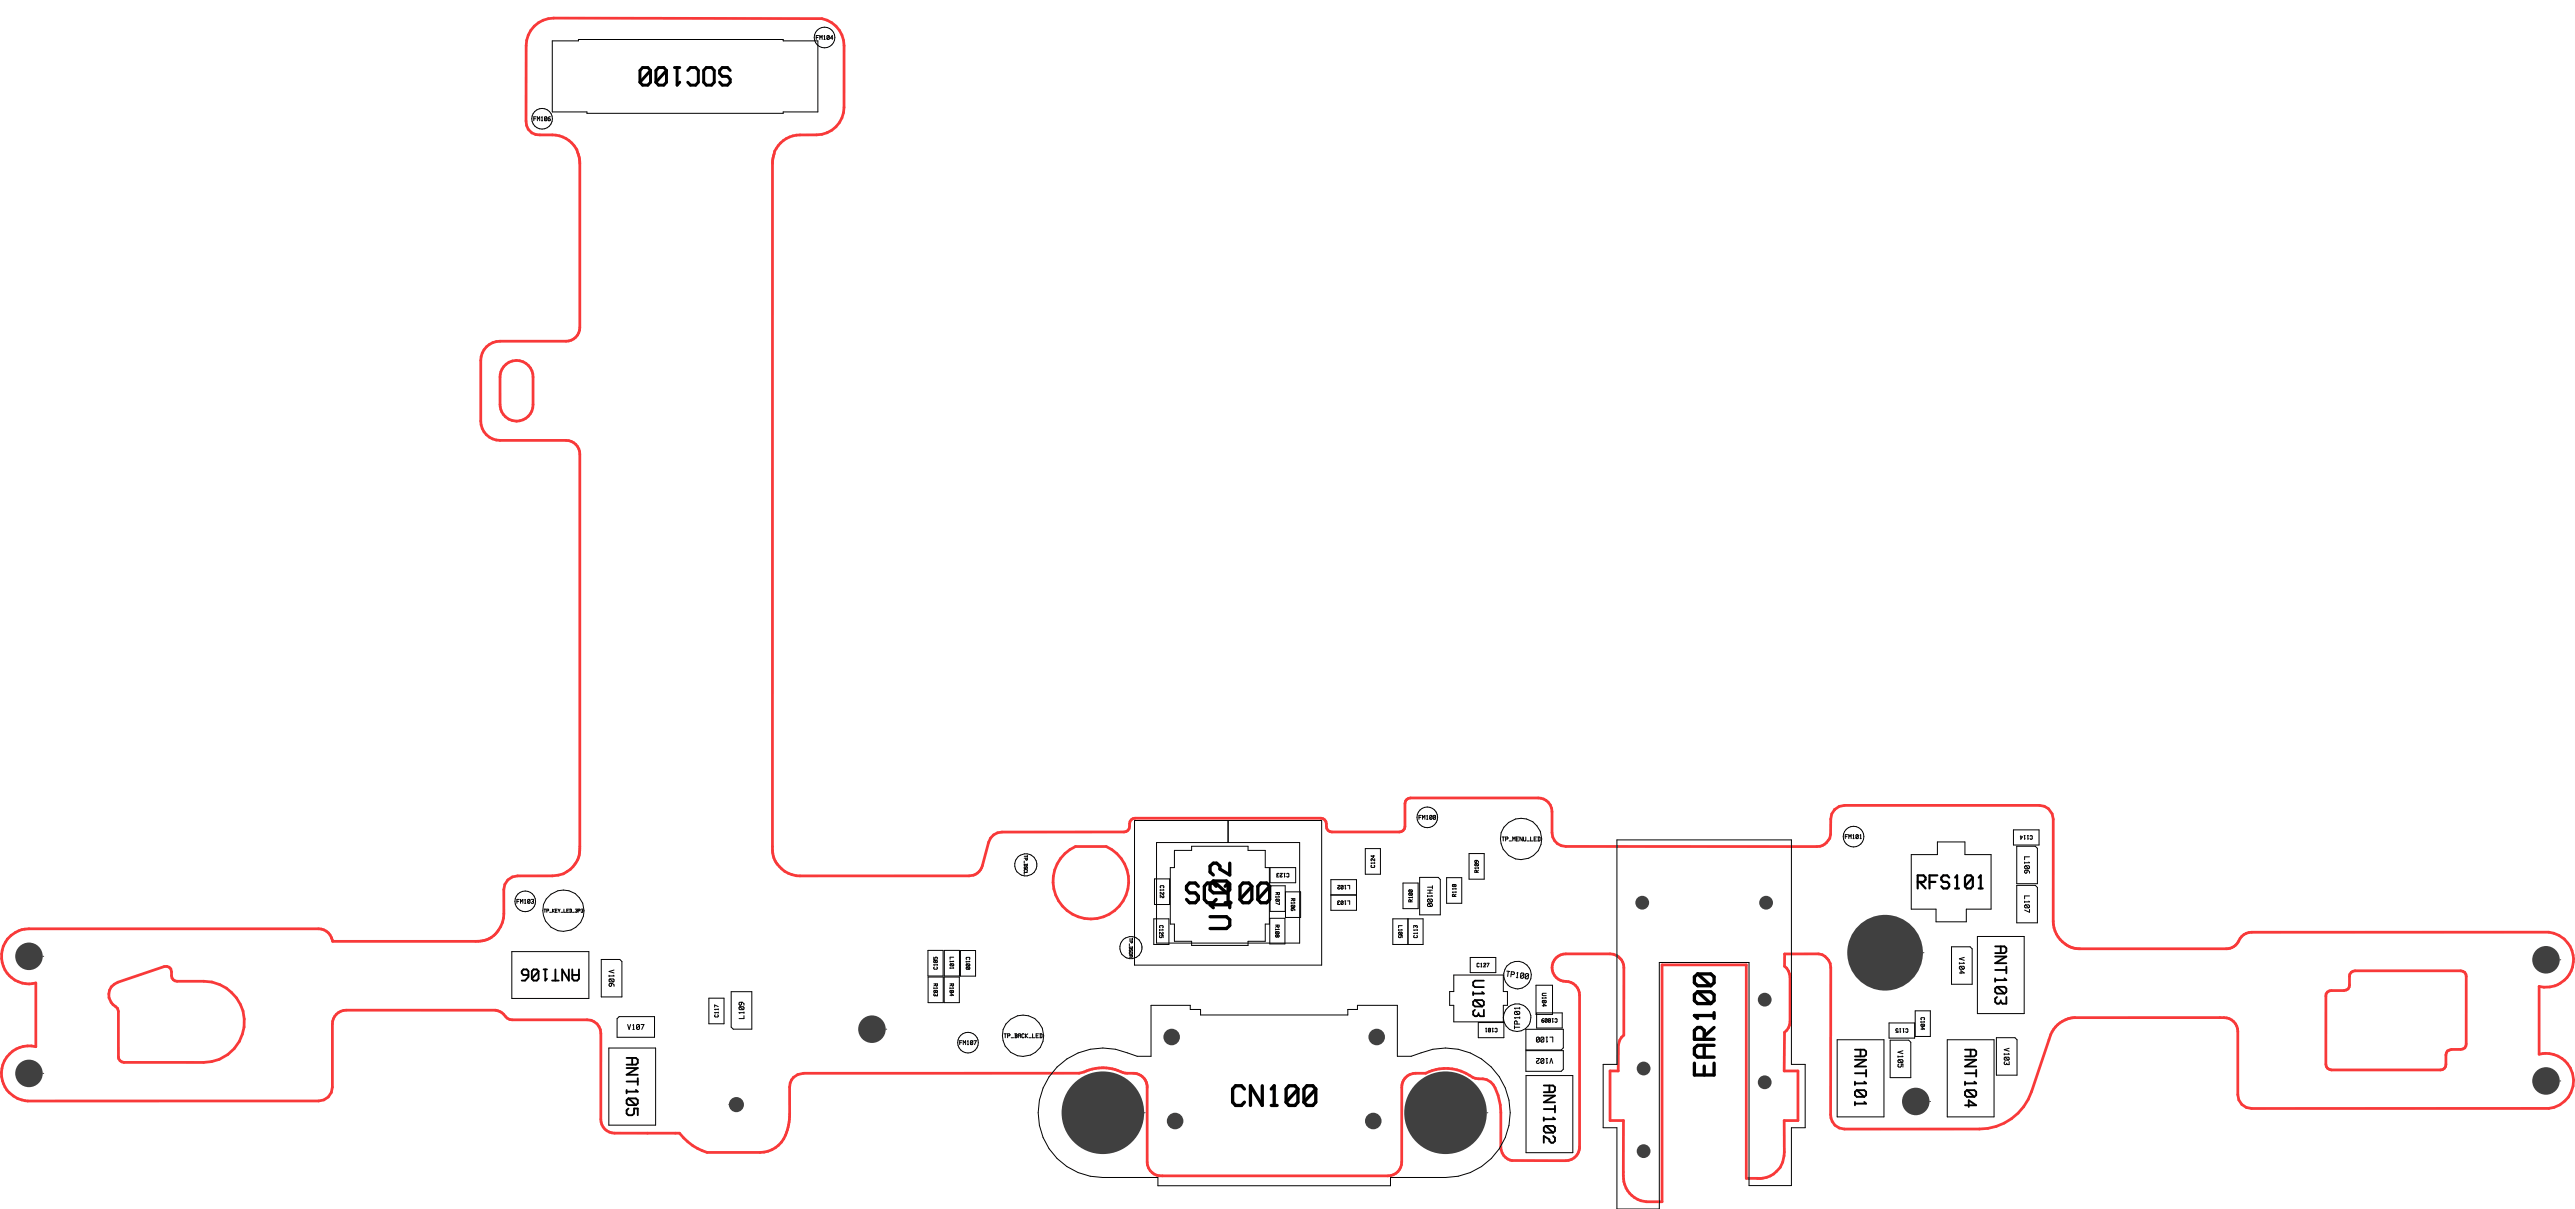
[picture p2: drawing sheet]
<svg xmlns="http://www.w3.org/2000/svg" width="210mm" height="99mm" viewBox="0 0 210 99" stroke-linecap="round" stroke-linejoin="round" font-family="sans-serif">
<defs><g id="words">
<g font-size="2.6">
<text x="96.2" y="73.8">SC100</text>
<text x="100.5" y="76.1" transform="rotate(-90 100.5 76.1)">U102</text>
<text x="140" y="88.3" transform="rotate(-90 140 88.3)">EAR100</text>
<text x="99.9" y="90.3">CN100</text>
</g>
<text font-size="2.3" x="60.3" y="5.3" transform="rotate(-180 60.3 5.3)">SOC100</text>
<text font-size="1.7" x="156" y="72.5">RFS101</text>
<g font-size="1.5">
<text x="162.6" y="76.8" transform="rotate(90 162.6 76.8)">ANT103</text>
<text x="47.5" y="78.9" transform="rotate(-180 47.5 78.9)">ANT106</text>
<text x="51" y="85.9" transform="rotate(90 51 85.9)">ANT105</text>
<text x="125.8" y="88.1" transform="rotate(90 125.8 88.1)">ANT102</text>
<text x="151.2" y="85.2" transform="rotate(90 151.2 85.2)">ANT101</text>
<text x="160.1" y="85.2" transform="rotate(90 160.1 85.2)">ANT104</text>
</g>
<text font-size="1.4" x="120" y="79.7" transform="rotate(90 120 79.7)">U103</text>
<g font-size=".7">
<text x="122.5" y="79.3" transform="rotate(7 122.5 79.3)">TP100</text>
<text x="124" y="83.9" transform="rotate(-90 124 83.9)">TP101</text>
</g>
<g font-size=".6">
<text x="165.1" y="69.8" transform="rotate(90 165.1 69.8)">L106</text>
<text x="116.4" y="72.1" transform="rotate(90 116.4 72.1)">TH100</text>
<text x="159.7" y="77.9" transform="rotate(90 159.7 77.9)">V104</text>
<text x="165.1" y="73" transform="rotate(90 165.1 73)">L107</text>
<text x="49.6" y="79" transform="rotate(90 49.6 79)">V106</text>
<text x="51.1" y="83.9">V107</text>
<text x="60.7" y="83.1" transform="rotate(-90 60.7 83.1)">L109</text>
<text x="126.7" y="84.5" transform="rotate(-180 126.7 84.5)">L100</text>
<text x="126.7" y="86.2" transform="rotate(-180 126.7 86.2)">V102</text>
<text x="154.7" y="85.5" transform="rotate(90 154.7 85.5)">V105</text>
<text x="163.4" y="85.3" transform="rotate(90 163.4 85.3)">V103</text>
</g>
<g font-size=".5">
<text x="66.4" y="3.3">FM104</text>
<text x="43.4" y="9.9">FM106</text>
<text x="105.2" y="71.1" transform="rotate(-180 105.2 71.1)">C123</text>
<text x="112.1" y="70.8" transform="rotate(-90 112.1 70.8)">C124</text>
<text x="115.6" y="66.8">FM100</text>
<text x="120.6" y="71.2" transform="rotate(-90 120.6 71.2)">R109</text>
<text x="122.2" y="68.6">TP_MENU_LED</text>
<text x="150.4" y="68.4">FM101</text>
<text x="165.8" y="68.1" transform="rotate(-180 165.8 68.1)">C114</text>
<text x="42" y="73.7">FM103</text>
<text x="77.4" y="78" transform="rotate(90 77.4 78)">L101</text>
<text x="78.8" y="77.9" transform="rotate(90 78.8 77.9)">C100</text>
<text x="94.5" y="75.4" transform="rotate(90 94.5 75.4)">C125</text>
<text x="94.6" y="72.1" transform="rotate(90 94.6 72.1)">C122</text>
<text x="104" y="75.3" transform="rotate(90 104 75.3)">R108</text>
<text x="104" y="72.7" transform="rotate(90 104 72.7)">R107</text>
<text x="105.3" y="73.2" transform="rotate(90 105.3 73.2)">R106</text>
<text x="110.1" y="72.1" transform="rotate(-180 110.1 72.1)">L102</text>
<text x="110.1" y="73.4" transform="rotate(-180 110.1 73.4)">L103</text>
<text x="114" y="75.4" transform="rotate(90 114 75.4)">L105</text>
<text x="115.2" y="73.6" transform="rotate(-90 115.2 73.6)">R100</text>
<text x="115.6" y="76.5" transform="rotate(-90 115.6 76.5)">C113</text>
<text x="118.8" y="73.1" transform="rotate(-90 118.8 73.1)">R110</text>
<text x="58.6" y="82.9" transform="rotate(-90 58.6 82.9)">C117</text>
<text x="76.1" y="80.1" transform="rotate(90 76.1 80.1)">R103</text>
<text x="76.5" y="79.1" transform="rotate(-90 76.5 79.1)">C105</text>
<text x="77.4" y="80.1" transform="rotate(90 77.4 80.1)">R104</text>
<text x="120.4" y="78.8">C127</text>
<text x="122.2" y="83.8" transform="rotate(-180 122.2 83.8)">C101</text>
<text x="125.7" y="80.9" transform="rotate(90 125.7 80.9)">U104</text>
<text x="127.1" y="83" transform="rotate(-180 127.1 83)">C1009</text>
<text x="155.7" y="83.8" transform="rotate(-180 155.7 83.8)">C115</text>
<text x="156.6" y="82.9" transform="rotate(90 156.6 82.9)">C104</text>
<text x="78.1" y="85.2">FM107</text>
<text x="81.7" y="84.6">TP_BACK_LED</text>
</g>
<g font-size=".4">
<text x="83.5" y="69.6" transform="rotate(90 83.5 69.6)">TP_DSCL</text>
<text x="44.2" y="74.4">TP_KEY_LED_3P3</text>
<text x="92.1" y="76.3" transform="rotate(90 92.1 76.3)">TP_DSDA</text>
</g>
</g></defs>
<path d="M67.4 10.8a2.24 2.24 0 0 0 1.4-2.1v-5.4a2.25 2.25 0 0 0-1.8-1.8h-22.3a2.24 2.24 0 0 0-1.8 2.2v6.5a1.02 1.02 0 0 0 1.1 .8 3 3 0 0 1 2.4 .5 2.45 2.45 0 0 1 .9 1.8v13.4l-.1 .4-.2 .4-.6 .3h-5.6a1.57 1.57 0 0 0-1.6 1.6v5.2a1.57 1.57 0 0 0 1.6 1.3h5.6l.6 .3 .3 .6v32.2a2.2 2.2 0 0 1-2.3 2.4h-2.8l-.4 .1-.4 .2-.2 .4-.1 .4v2a2.17 2.17 0 0 1-2.3 2.2h-11.7v-.1a1.19 1.19 0 0 0-1.1-.9h-24a2.24 2.24 0 0 0-1.8 2.7 2.24 2.24 0 0 0 2.7 1.7v5.2l-.3-.1a2.25 2.25 0 0 0-2.5 2.1 2.25 2.25 0 0 0 2.2 2.4h23.7l.4-.1 .4-.2 .2-.4 .1-.4v-5.2a1.12 1.12 0 0 1 1.1-1.1h12.2l.4 .1 .3 .2a.85 .85 0 0 0 .7 .5h6.4a1.11 1.11 0 0 1 .8 1.1v7l.2 .6 .3 .3 .6 .2h5.3a4.5 4.5 0 0 0 2.3 1.6h4.6a2.64 2.64 0 0 0 2.1-2.7v-3a1.11 1.11 0 0 1 1.1-.7h22.5l.4-.1a3.9 3.9 0 0 1 3.4 0 1.61 1.61 0 0 1 1.5 .5l.3 .6v6.4a1.15 1.15 0 0 0 1.2 .9h18.4l.4-.1 .5-.4 .2-.6v-6.1a1.13 1.13 0 0 1 1.1-1.1h.9l.3-.2a3.9 3.9 0 0 1 3.7 .6 1.79 1.79 0 0 1 1.5 .5 4.4 4.4 0 0 1 .6 2.3v3a1.11 1.11 0 0 0 .9 .9h4.6a1.14 1.14 0 0 0 .9-1v-12.5l-.2-.6-.3-.3-.4-.2a1.14 1.14 0 0 1-1.3-1 1.14 1.14 0 0 1 1.1-1.3l3.9 .1a1.13 1.13 0 0 1 .8 1.1v5.5l-.3 .4-.1 .3v2.2h-.7v4h1.1v4.8a2.03 2.03 0 0 0 1.9 1.8h1.2v-19.3h6.9v17.4h.9M67.4 10.8h.1M67.4 10.8a6.9 6.9 0 0 1-2.5 .2 2.2 2.2 0 0 0-1.9 2.3v55.7a2.22 2.22 0 0 0 2.2 2.4h13.8a1.11 1.11 0 0 0 1.1-.9l.5-1.9a1.12 1.12 0 0 1 1.1-.8h10a.5 .5 0 0 0 .4-.7 .45 .45 0 0 1 .5-.4h15.1a.5 .5 0 0 1 .5 .6 .45 .45 0 0 0 .4 .5h5.5a.45 .45 0 0 0 .5-.5v-1.8a.45 .45 0 0 1 .4-.5h10.7a1.12 1.12 0 0 1 .9 1.1v1.8a1.12 1.12 0 0 0 1.1 1.1h20.5a1.12 1.12 0 0 0 1.1-1v-1.2l.1-.5 .2-.3M41.3 29.7a1.34 1.34 0 0 1 1.4-.2 1.34 1.34 0 0 1 .8 1.2v2.3a1.35 1.35 0 0 1-1.4 1.3 1.35 1.35 0 0 1-1.3-1.3v-2.5l.1-.4zM86.8 69.6l.9-.6h2.5a3.1 3.1 0 0 1 1.4 4.4 3.1 3.1 0 0 1-4.6 .8 3.1 3.1 0 0 1-.2-4.6zM149.6 66l.4-.3 .4-.1h15.9a1.13 1.13 0 0 1 1.1 1.2v8.3a2.23 2.23 0 0 0 2.2 2.2h12a1.19 1.19 0 0 0 1.1-.8l.3-.3 .6-.2h24.3a2.25 2.25 0 0 1 1.9 2.6 2.25 2.25 0 0 1-2.7 1.8v5.5a2.25 2.25 0 0 1 2.7 1.8 2.25 2.25 0 0 1-1.9 2.6h-24.3a1.12 1.12 0 0 1-1.1-1.1v-5.1a1.18 1.18 0 0 0-1.5-1.2h-12a2.3 2.3 0 0 0-1.9 1.8l-1.4 4.2a4.5 4.5 0 0 1-4.3 3.1h-11a1.13 1.13 0 0 1-1.1-1.2v-11.9a1.17 1.17 0 0 0-1-1.2h-2.8v1a1.18 1.18 0 0 1 .5 .9v3.6a1.12 1.12 0 0 1-.5 .9v3.2h1.1v4h-1.1v2.6a2.03 2.03 0 0 1-2.2 2.1M149.6 66h.1M9.1 80.4l.5-.4 3.8-1.2a.45 .45 0 0 1 .6 .4 .6 .6 0 0 0 .3 .7 9.7 9.7 0 0 1 3.6 .3 3.3 3.3 0 0 1 2 3.8 3.3 3.3 0 0 1-3.3 2.6h-6.5a.46 .46 0 0 1-.4-.5v-3.7l-.1-.2a1.25 1.25 0 0 1-.5-1.8zM143.3 96h.1M189.8 80.8l.3-.1h1.1a.42 .42 0 0 0 .4-.4v-.7a.45 .45 0 0 1 .5-.5h8.6a.43 .43 0 0 1 .4 .5v5.5a.41 .41 0 0 1-.4 .4h-.8a.42 .42 0 0 0-.4 .5v.7a.44 .44 0 0 1-.5 .5h-8.9a.45 .45 0 0 1-.4-.5v-5.5z" fill="none" stroke="#f83939" stroke-width=".22"/>
<circle cx="207.6" cy="78.2" r="1.12" fill="#404040"/>
<circle cx="207.6" cy="88.1" r="1.12" fill="#404040"/>
<circle cx="2.4" cy="87.5" r="1.12" fill="#404040"/>
<circle cx="156.2" cy="89.8" r="1.12" fill="#404040"/>
<circle cx="153.7" cy="77.6" r="3.1" fill="#404040"/>
<circle cx="71.1" cy="83.9" r="1.12" fill="#404040"/>
<circle cx="2.4" cy="77.9" r="1.12" fill="#404040"/>
<g fill="none" stroke="#000" stroke-width=".08">
<path d="M41.7 77.5h6.3v3.9h-6.3zM75.7 77.4h1.2v2.1h-1.2zM78.3 77.5h1.3v2h-1.3zM94.1 74.9h1.2v2.1h-1.2zM94.2 71.6h1.2v2.1h-1.2zM103.6 70.7h2.1v1.2h-2.1zM111.3 69.2h1.3v2h-1.3zM114.8 74.9h1.3v2.1h-1.3zM119.9 78h2.1v1.3h-2.1zM161.3 76.3h3.8v6.3h-3.8zM164.2 67.6h2.1v1.3h-2.1zM49.7 85.4h3.8v6.3h-3.8z"/>
<path d="M57.8 81.3h1.2v2.1h-1.2zM86.2 86.9a5.3 5.3 0 0 1 5.7-1.1l.8 .3h1.2v-4.2h3.2v.4h.8v.4h12v-.4h.8v-.4h3.3v4.2h1.1a6 6 0 0 1 4.8-.3 5.3 5.3 0 0 1 3.2 5.9 5.3 5.3 0 0 1-5.2 4.3h-4.5v.6h-19v-.6h-4.5a5.3 5.3 0 0 1-4.8-3.3 5.3 5.3 0 0 1 1.1-5.8zM120.6 83.3h2v1.3h-2zM124.5 87.6h3.8v6.3h-3.8zM125.3 82.5h2.1v1.3h-2.1zM149.8 84.7h3.8v6.3h-3.8zM154.1 83.4h2v1.2h-2zM156.2 82.4h1.2v2.1h-1.2zM158.8 84.7h3.8v6.3h-3.8z"/>
</g>
<circle cx="89.9" cy="90.7" r="3.4" fill="#404040"/>
<circle cx="117.9" cy="90.7" r="3.4" fill="#404040"/>
<g fill="#404040">
<circle cx="112" cy="91.4" r=".68"/>
<circle cx="95.8" cy="91.4" r=".68"/>
<circle cx="112.3" cy="84.5" r=".67"/>
<circle cx="95.6" cy="84.5" r=".67"/>
</g>
<path d="M131.9 68.4h14.2v18.3h1.1v5.2h-1.1v4.7h-3.5v-18.2h-7.3v20.1h-3.4v-6.6h-1.2v-5.2h1.2z" fill="none" stroke="#000" stroke-width=".08"/>
<g fill="#404040">
<circle cx="134" cy="87.1" r=".56"/>
<circle cx="134" cy="93.8" r=".56"/>
<circle cx="143.9" cy="88.2" r=".56"/>
<circle cx="143.9" cy="81.5" r=".56"/>
<circle cx="133.9" cy="73.6" r=".56"/>
<circle cx="144" cy="73.6" r=".56"/>
</g>
<g fill="none" stroke="#000" stroke-width=".08">
<path d="M43.4 9.9a.84 .84 0 0 0 .8 .6 .84 .84 0 0 0 .8-.6M43.4 9.5a.84 .84 0 0 1 .8-.7 .84 .84 0 0 1 .8 .7M66.4 3.3a.84 .84 0 0 0 .8 .6 .84 .84 0 0 0 .9-.6M66.4 2.8a.84 .84 0 0 1 .8-.6 .84 .84 0 0 1 .9 .6M42 73.7a.84 .84 0 0 0 .8 .6 .84 .84 0 0 0 .8-.6M42 73.2a.84 .84 0 0 1 .8-.6 .84 .84 0 0 1 .8 .6M77 77.4h1.2v2.1h-1.2zM108.5 72.9h2.1M108.5 71.7h2.1v2.5h-2.1zM113.6 74.9h1.2v2.1h-1.2zM115.6 66.8a.84 .84 0 0 0 .8 .6 .84 .84 0 0 0 .8-.6M115.6 66.4a.84 .84 0 0 1 .8-.6 .84 .84 0 0 1 .8 .6"/>
<path d="M150.4 68.4a.84 .84 0 0 0 .8 .6 .84 .84 0 0 0 .8-.6M150.4 68a.84 .84 0 0 1 .8-.7 .84 .84 0 0 1 .8 .7M164.5 69h1.5l.2 .1v2.9h-1.7zM164.5 72.1h1.5l.2 .2v2.9h-1.7zM59.6 80.8h1.7v3.1h-1.5l-.2-.2zM78.1 85.2a.84 .84 0 0 0 .8 .6 .84 .84 0 0 0 .9-.6M78.1 84.7a.84 .84 0 0 1 .8-.6 .84 .84 0 0 1 .9 .6M124.4 83.9h3.1v1.5l-.2 .2h-2.9z"/>
</g>
<circle cx="60.1" cy="90" r=".62" fill="#404040"/>
<g fill="none" stroke="#000" stroke-width=".08">
<path d="M45 3.3h2.2v-.1h16.7v.1h2.8v5.8h-2.8v.1h-16v-.1h-2.9zM49 78.2h1.6l.1 .2v2.8h-1.7zM75.7 79.6h1.2v2.1h-1.2zM77 79.6h1.2v2.1h-1.2zM83.5 69.6a.91 .91 0 0 0-.7 .8 .91 .91 0 0 0 .5 .9M83.8 69.6a.9 .9 0 0 1 .8 .9 .9 .9 0 0 1-.8 .9M92.1 76.3a.91 .91 0 0 0-.8 .8 .91 .91 0 0 0 .6 1M92.3 76.3a.9 .9 0 0 1 .8 .9 .9 .9 0 0 1-.8 .9M92.5 66.9h15.3v11.7h-15.3zM94.3 68.7h11.7v8.2h-11.7zM95.8 69.3h1.4v-.3h4.6v.3h1.4v1.4h.3v4.6h-.3v1.4h-1.4v.3h-4.6v-.3h-1.4v-1.4h-.4v-4.6h.4zM100.2 66.9v1.8"/>
<path d="M103.6 74.8h1.2v2.1h-1.2zM104.8 72.7h1.3v2.1h-1.3zM114.4 72h1.3v2h-1.3zM115.8 71.5h1.5l.2 .2v2.9h-1.7zM118 71.5h1.2v2.1h-1.2zM118.6 79.5h4v1.3h.3v1.1h-.3v1.4h-4v-1.4h-.4v-1.1h.4zM119.8 69.6h1.2v2h-1.2zM122.4 68.4a1.68 1.68 0 0 1 2.3-1.6 1.68 1.68 0 0 1 .4 2.8 1.68 1.68 0 0 1-2.7-.8M124.5 78.6a1.14 1.14 0 0 0-1.6 .1M124.8 79.1a1.12 1.12 0 0 1-.7 1.4 1.12 1.12 0 0 1-1.4-.8M155.9 69.6h2.1v-1h2.2v1h2.2v4.5h-2v1h-2.5v-1h-2zM159.2 77.2h1.5l.1 .1v2.9h-1.6z"/>
<path d="M50.3 83l.2-.2h2.9v1.7h-3.1zM81.7 84.4a1.68 1.68 0 0 1 2.4-1.6 1.68 1.68 0 0 1 .4 2.8 1.68 1.68 0 0 1-2.7-.8M123.4 84a1.13 1.13 0 0 1-.6-1.7 1.13 1.13 0 0 1 1.8 0 1.13 1.13 0 0 1-.5 1.7M124.4 85.6h3.1v1.5l-.2 .2h-2.9zM125.3 80.3h1.3v2.4h-1.3zM154.1 84.8h1.6l.1 .1v2.9h-1.7zM162.8 84.6h1.5l.2 .1v2.9h-1.7z"/>
<circle cx="46" cy="74.2" r="1.69"/>
</g>
<use href="#words"/>
</svg>
